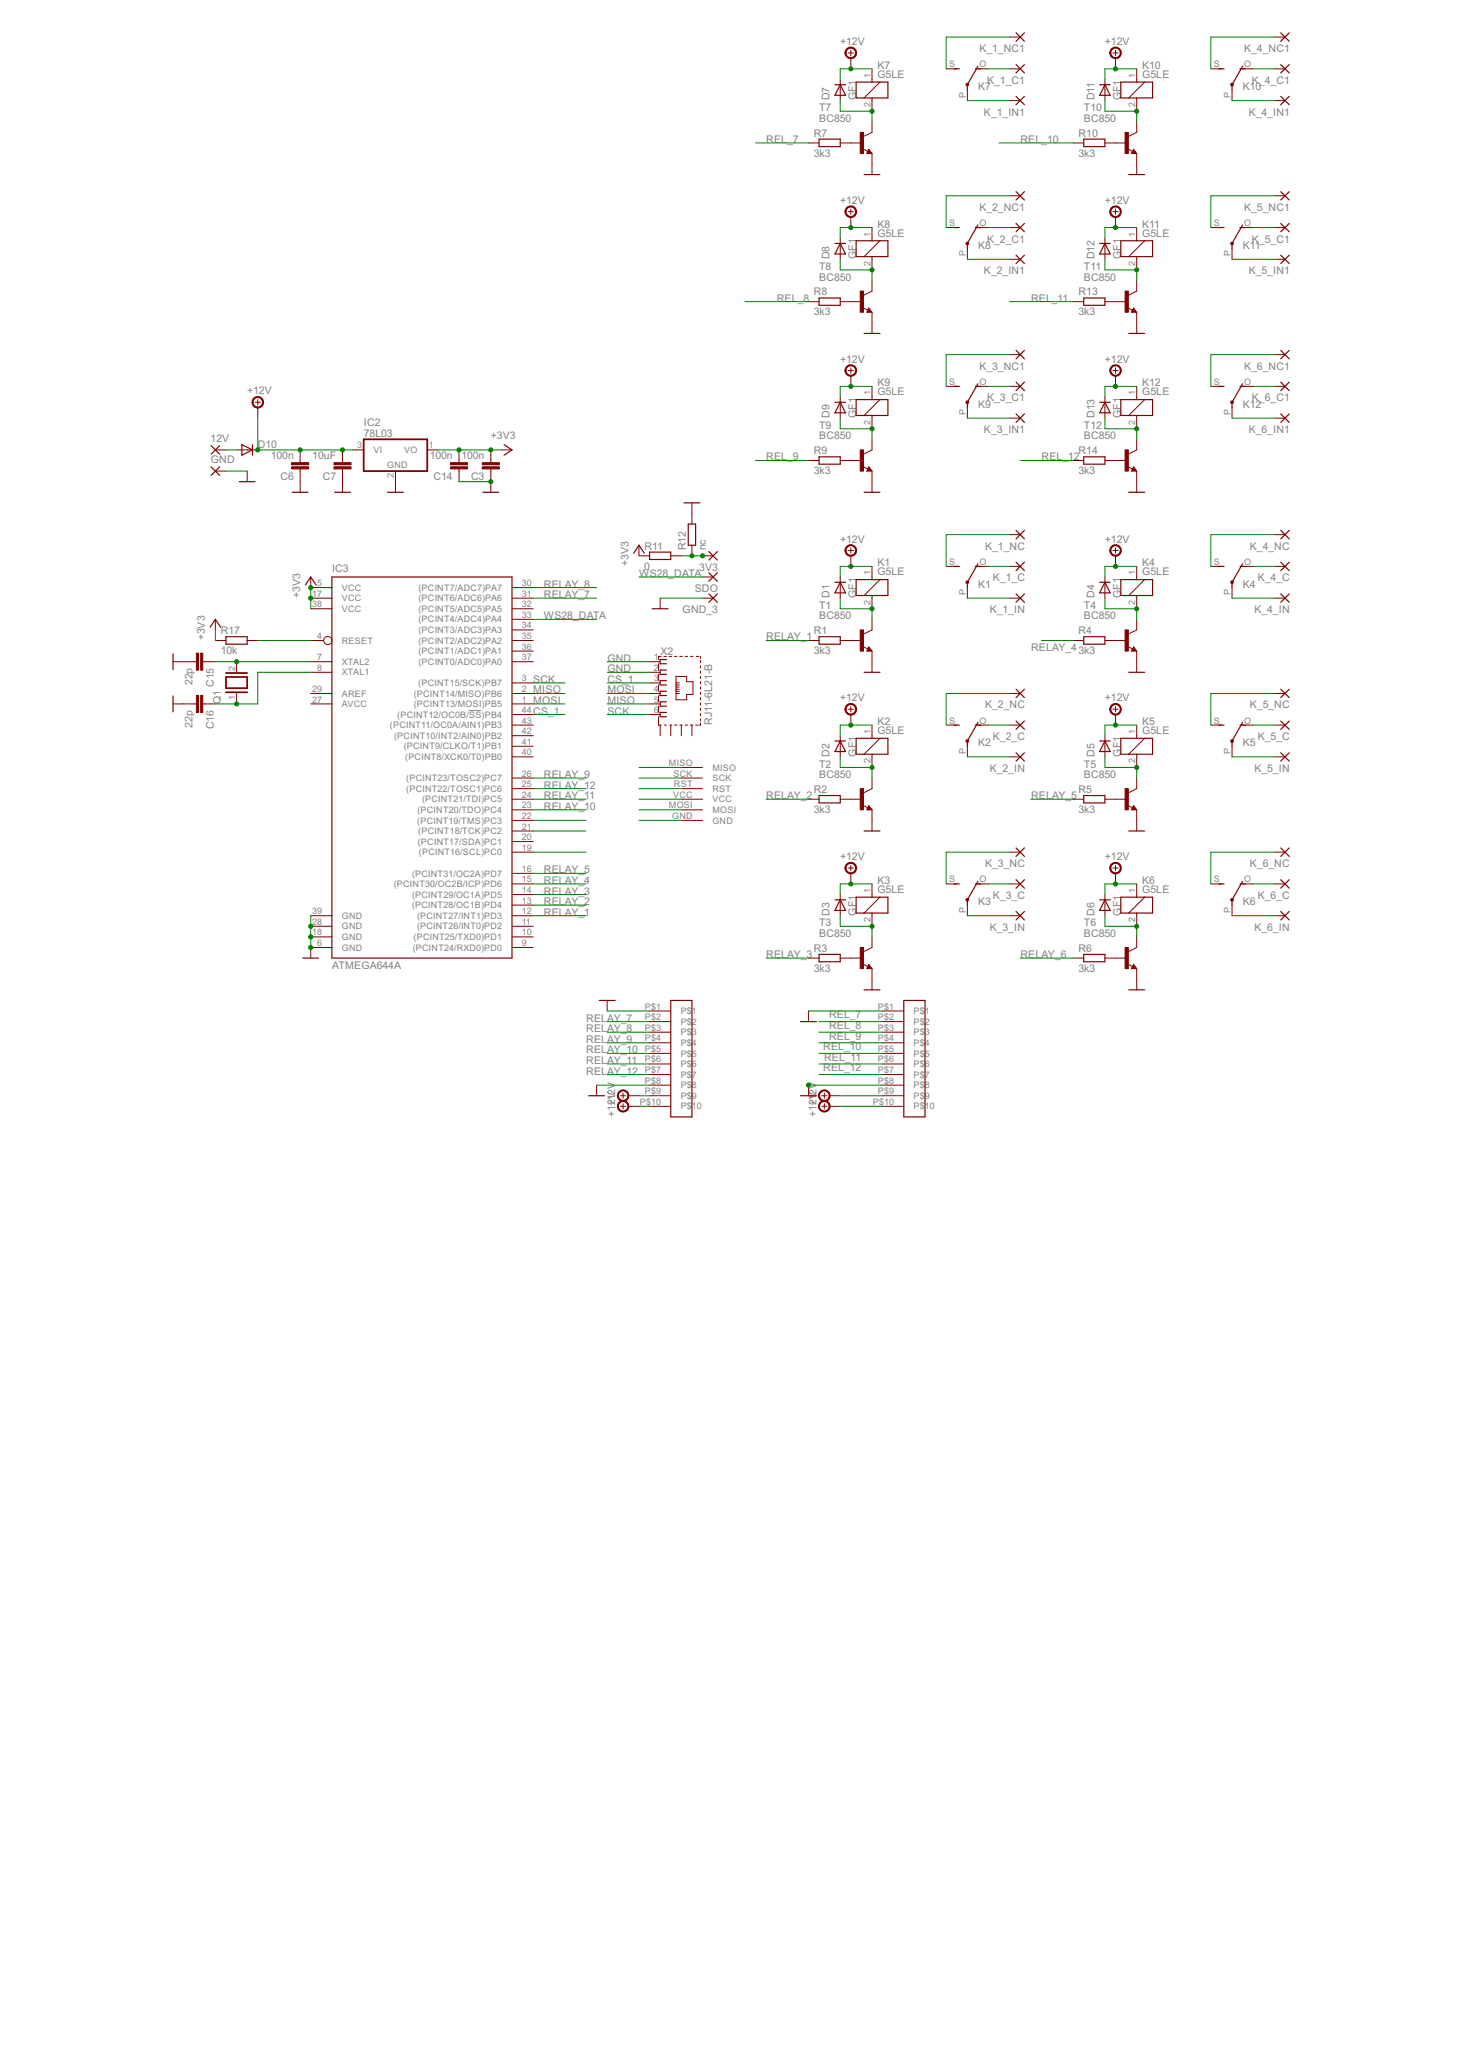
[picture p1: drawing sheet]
<svg xmlns="http://www.w3.org/2000/svg" width="210mm" height="297mm" viewBox="0 0 210 297" stroke-linecap="round" stroke-linejoin="round" font-family="sans-serif">
<defs><g id="words">
<g font-size="1.7" fill="#808080">
<text x="120.9" y="6.5">+12V</text>
<text x="126.2" y="11.2">G5LE</text>
<text x="126.2" y="9.9">K7</text>
<text x="140.9" y="7.5">K_1_NC1</text>
<text x="159" y="6.5">+12V</text>
<text x="164.3" y="11.2">G5LE</text>
<text x="164.3" y="9.9">K10</text>
<text x="179" y="7.5">K_4_NC1</text>
<text x="117.9" y="17.5">BC850</text>
<text x="117.9" y="16">T7</text>
<text x="119.4" y="14.4" transform="rotate(-90 119.4 14.4)">D7</text>
<text x="123.2" y="14.4" transform="rotate(-90 123.2 14.4)">GF1</text>
<text x="140.7" y="12.9">K7</text>
<text x="141.6" y="16.6">K_1_IN1</text>
<text x="142" y="12.1">K_1_C1</text>
<text x="155.9" y="17.5">BC850</text>
<text x="155.9" y="16">T10</text>
<text x="157.4" y="14.4" transform="rotate(-90 157.4 14.4)">D11</text>
<text x="161.3" y="14.4" transform="rotate(-90 161.3 14.4)">GF1</text>
<text x="178.8" y="12.9">K10</text>
<text x="179.7" y="16.6">K_4_IN1</text>
<text x="180.1" y="12.1">K_4_C1</text>
<text x="110.2" y="20.6">REL_7</text>
<text x="117.1" y="22.5">3k3</text>
<text x="117.1" y="19.7">R7</text>
<text x="146.8" y="20.6">REL_10</text>
<text x="155.2" y="22.5">3k3</text>
<text x="155.2" y="19.7">R10</text>
<text x="120.9" y="29.3">+12V</text>
<text x="159" y="29.3">+12V</text>
<text x="126.2" y="34">G5LE</text>
<text x="126.2" y="32.8">K8</text>
<text x="140.7" y="35.8">K8</text>
<text x="140.9" y="30.4">K_2_NC1</text>
<text x="142" y="34.9">K_2_C1</text>
<text x="164.3" y="34">G5LE</text>
<text x="164.3" y="32.8">K11</text>
<text x="178.8" y="35.8">K11</text>
<text x="179" y="30.4">K_5_NC1</text>
<text x="180.1" y="34.9">K_5_C1</text>
<text x="117.9" y="40.4">BC850</text>
<text x="117.9" y="38.8">T8</text>
<text x="119.4" y="37.3" transform="rotate(-90 119.4 37.3)">D8</text>
<text x="123.2" y="37.3" transform="rotate(-90 123.2 37.3)">GF1</text>
<text x="141.6" y="39.5">K_2_IN1</text>
<text x="155.9" y="40.4">BC850</text>
<text x="155.9" y="38.8">T11</text>
<text x="157.4" y="37.3" transform="rotate(-90 157.4 37.3)">D12</text>
<text x="161.3" y="37.3" transform="rotate(-90 161.3 37.3)">GF1</text>
<text x="179.7" y="39.5">K_5_IN1</text>
<text x="111.8" y="43.4">REL_8</text>
<text x="117.1" y="45.4">3k3</text>
<text x="117.1" y="42.5">R8</text>
<text x="148.3" y="43.4">REL_11</text>
<text x="155.2" y="45.4">3k3</text>
<text x="155.2" y="42.5">R13</text>
<text x="120.9" y="52.2">+12V</text>
<text x="140.9" y="53.2">K_3_NC1</text>
<text x="159" y="52.2">+12V</text>
<text x="179" y="53.2">K_6_NC1</text>
<text x="35.6" y="56.7">+12V</text>
<text x="126.2" y="56.9">G5LE</text>
<text x="126.2" y="55.6">K9</text>
<text x="140.7" y="58.7">K9</text>
<text x="142" y="57.8">K_3_C1</text>
<text x="164.3" y="56.9">G5LE</text>
<text x="164.3" y="55.6">K12</text>
<text x="178.8" y="58.7">K12</text>
<text x="180.1" y="57.8">K_6_C1</text>
<text x="30.3" y="63.6">12V</text>
<text x="37.1" y="64.5">D10</text>
<text x="52.3" y="62.8">78L03</text>
<text x="52.3" y="61.3">IC2</text>
<text x="70.6" y="63.2">+3V3</text>
<text x="117.1" y="65.4">R9</text>
<text x="117.9" y="63.2">BC850</text>
<text x="117.9" y="61.7">T9</text>
<text x="119.4" y="60.2" transform="rotate(-90 119.4 60.2)">D9</text>
<text x="123.2" y="60.2" transform="rotate(-90 123.2 60.2)">GF1</text>
<text x="141.6" y="62.3">K_3_IN1</text>
<text x="155.2" y="65.4">R14</text>
<text x="155.9" y="63.2">BC850</text>
<text x="155.9" y="61.7">T12</text>
<text x="157.4" y="60.2" transform="rotate(-90 157.4 60.2)">D13</text>
<text x="161.3" y="60.2" transform="rotate(-90 161.3 60.2)">GF1</text>
<text x="179.7" y="62.3">K_6_IN1</text>
<text x="30.3" y="66.7">GND</text>
<text x="39" y="66">100n</text>
<text x="40.3" y="69.1">C6</text>
<text x="44.9" y="66">10uF</text>
<text x="46.4" y="69.1">C7</text>
<text x="61.8" y="66">100n</text>
<text x="62.4" y="69.1">C14</text>
<text x="66.4" y="66">100n</text>
<text x="67.8" y="69.1">C3</text>
<text x="110.2" y="66.3">REL_9</text>
<text x="117.1" y="68.3">3k3</text>
<text x="149.9" y="66.3">REL_12</text>
<text x="155.2" y="68.3">3k3</text>
<text x="47.8" y="82.3">IC3</text>
<text x="90.4" y="81.5" transform="rotate(-90 90.4 81.5)">+3V3</text>
<text x="92" y="83">WS28_DATA</text>
<text x="92.7" y="82">0</text>
<text x="92.7" y="79.1">R11</text>
<text x="98.7" y="79.2" transform="rotate(-90 98.7 79.2)">R12</text>
<text x="100.6" y="82.2">3V3</text>
<text x="101.5" y="79.2" transform="rotate(-90 101.5 79.2)">nc</text>
<text x="120.9" y="78.1">+12V</text>
<text x="126.2" y="82.8">G5LE</text>
<text x="126.2" y="81.5">K1</text>
<text x="141.7" y="79.1">K_1_NC</text>
<text x="142.9" y="83.7">K_1_C</text>
<text x="159" y="78.1">+12V</text>
<text x="164.3" y="82.8">G5LE</text>
<text x="164.3" y="81.5">K4</text>
<text x="179.8" y="79.1">K_4_NC</text>
<text x="180.9" y="83.7">K_4_C</text>
<text x="43.2" y="86.1" transform="rotate(-90 43.2 86.1)">+3V3</text>
<text x="78.2" y="86.1">RELAY_7</text>
<text x="78.2" y="84.6">RELAY_8</text>
<text x="78.2" y="89.1">WS28_DATA</text>
<text x="98.2" y="88.2">GND_3</text>
<text x="99.9" y="85.2">SDO</text>
<text x="117.9" y="89.1">BC850</text>
<text x="117.9" y="87.6">T1</text>
<text x="119.4" y="86.1" transform="rotate(-90 119.4 86.1)">D1</text>
<text x="123.2" y="86.1" transform="rotate(-90 123.2 86.1)">GF1</text>
<text x="140.7" y="84.6">K1</text>
<text x="142.4" y="88.2">K_1_IN</text>
<text x="155.9" y="89.1">BC850</text>
<text x="155.9" y="87.6">T4</text>
<text x="157.4" y="86.1" transform="rotate(-90 157.4 86.1)">D4</text>
<text x="161.3" y="86.1" transform="rotate(-90 161.3 86.1)">GF1</text>
<text x="178.8" y="84.6">K4</text>
<text x="180.5" y="88.2">K_4_IN</text>
<text x="29.5" y="92.2" transform="rotate(-90 29.5 92.2)">+3V3</text>
<text x="31.8" y="94.2">10k</text>
<text x="31.8" y="91.3">R17</text>
<text x="87.4" y="95.2">GND</text>
<text x="95" y="94.3">X2</text>
<text x="110.2" y="92.2">RELAY_1</text>
<text x="117.1" y="94.2">3k3</text>
<text x="117.1" y="91.3">R1</text>
<text x="148.3" y="93.7">RELAY_4</text>
<text x="155.2" y="94.2">3k3</text>
<text x="155.2" y="91.3">R4</text>
<text x="27.7" y="98.6" transform="rotate(-90 27.7 98.6)">22p</text>
<text x="30.8" y="98.9" transform="rotate(-90 30.8 98.9)">C15</text>
<text x="31.8" y="101.3" transform="rotate(-90 31.8 101.3)">Q1</text>
<text x="76.7" y="99.8">MISO</text>
<text x="76.7" y="98.3">SCK</text>
<text x="76.7" y="101.3">MOSI</text>
<text x="87.4" y="96.7">GND</text>
<text x="87.4" y="101.3">MISO</text>
<text x="87.4" y="99.8">MOSI</text>
<text x="87.4" y="98.3">CS_1</text>
<text x="120.9" y="100.9">+12V</text>
<text x="141.7" y="102">K_2_NC</text>
<text x="159" y="100.9">+12V</text>
<text x="179.8" y="102">K_5_NC</text>
<text x="27.7" y="104.7" transform="rotate(-90 27.7 104.7)">22p</text>
<text x="30.8" y="105" transform="rotate(-90 30.8 105)">C16</text>
<text x="76.7" y="102.8">CS_1</text>
<text x="87.4" y="102.8">SCK</text>
<text x="102.4" y="104.3" transform="rotate(-90 102.4 104.3)">RJ11-6L21-B</text>
<text x="126.2" y="105.7">G5LE</text>
<text x="126.2" y="104.4">K2</text>
<text x="140.7" y="107.4">K2</text>
<text x="142.9" y="106.5">K_2_C</text>
<text x="164.3" y="105.7">G5LE</text>
<text x="164.3" y="104.4">K5</text>
<text x="178.8" y="107.4">K5</text>
<text x="180.9" y="106.5">K_5_C</text>
<text x="78.2" y="112">RELAY_9</text>
<text x="78.2" y="113.5">RELAY_12</text>
<text x="117.9" y="112">BC850</text>
<text x="117.9" y="110.5">T2</text>
<text x="119.4" y="108.9" transform="rotate(-90 119.4 108.9)">D2</text>
<text x="123.2" y="108.9" transform="rotate(-90 123.2 108.9)">GF1</text>
<text x="142.4" y="111.1">K_2_IN</text>
<text x="155.9" y="112">BC850</text>
<text x="155.9" y="110.5">T5</text>
<text x="157.4" y="108.9" transform="rotate(-90 157.4 108.9)">D5</text>
<text x="161.3" y="108.9" transform="rotate(-90 161.3 108.9)">GF1</text>
<text x="180.5" y="111.1">K_5_IN</text>
<text x="78.2" y="116.5">RELAY_10</text>
<text x="78.2" y="115">RELAY_11</text>
<text x="110.2" y="115">RELAY_2</text>
<text x="117.1" y="117">3k3</text>
<text x="117.1" y="114.1">R2</text>
<text x="148.3" y="115">RELAY_5</text>
<text x="155.2" y="117">3k3</text>
<text x="155.2" y="114.1">R5</text>
<text x="78.2" y="125.7">RELAY_5</text>
<text x="120.9" y="123.8">+12V</text>
<text x="141.7" y="124.8">K_3_NC</text>
<text x="159" y="123.8">+12V</text>
<text x="179.8" y="124.8">K_6_NC</text>
<text x="78.2" y="131.8">RELAY_1</text>
<text x="78.2" y="130.3">RELAY_2</text>
<text x="78.2" y="128.7">RELAY_3</text>
<text x="78.2" y="127.2">RELAY_4</text>
<text x="119.4" y="131.8" transform="rotate(-90 119.4 131.8)">D3</text>
<text x="123.2" y="131.8" transform="rotate(-90 123.2 131.8)">GF1</text>
<text x="126.2" y="128.5">G5LE</text>
<text x="126.2" y="127.2">K3</text>
<text x="140.7" y="130.3">K3</text>
<text x="142.9" y="129.4">K_3_C</text>
<text x="157.4" y="131.8" transform="rotate(-90 157.4 131.8)">D6</text>
<text x="161.3" y="131.8" transform="rotate(-90 161.3 131.8)">GF1</text>
<text x="164.3" y="128.5">G5LE</text>
<text x="164.3" y="127.2">K6</text>
<text x="178.8" y="130.3">K6</text>
<text x="180.9" y="129.4">K_6_C</text>
<text x="110.2" y="137.9">RELAY_3</text>
<text x="117.1" y="137">R3</text>
<text x="117.9" y="134.8">BC850</text>
<text x="117.9" y="133.3">T3</text>
<text x="142.4" y="134">K_3_IN</text>
<text x="146.8" y="137.9">RELAY_6</text>
<text x="155.2" y="137">R6</text>
<text x="155.9" y="134.8">BC850</text>
<text x="155.9" y="133.3">T6</text>
<text x="180.5" y="134">K_6_IN</text>
<text x="47.8" y="139.4">ATMEGA644A</text>
<text x="117.1" y="139.9">3k3</text>
<text x="155.2" y="139.9">3k3</text>
<text x="84.3" y="147">RELAY_7</text>
<text x="84.3" y="148.5">RELAY_8</text>
<text x="119.3" y="146.6">REL_7</text>
<text x="119.3" y="148.1">REL_8</text>
<text x="119.3" y="149.6">REL_9</text>
<text x="84.3" y="150.1">RELAY_9</text>
<text x="84.3" y="151.6">RELAY_10</text>
<text x="84.3" y="153.1">RELAY_11</text>
<text x="84.3" y="154.6">RELAY_12</text>
<text x="118.4" y="154.2">REL_12</text>
<text x="118.4" y="151.1">REL_10</text>
<text x="118.6" y="152.7">REL_11</text>
<text x="88.5" y="160.7" transform="rotate(-90 88.5 160.7)">+1+21V2V</text>
<text x="117.5" y="160.7" transform="rotate(-90 117.5 160.7)">+1+21V</text>
<text x="117.5" y="157.5" transform="rotate(-90 117.5 157.5)">2V</text>
</g>
<g font-size="1.4" fill="#808080">
<text x="125.2" y="11.2" transform="rotate(-90 125.2 11.2)">1</text>
<text x="136.5" y="9.7">S</text>
<text x="140.9" y="9.7">O</text>
<text x="163.3" y="11.2" transform="rotate(-90 163.3 11.2)">1</text>
<text x="174.6" y="9.7">S</text>
<text x="179" y="9.7">O</text>
<text x="125.2" y="15.4" transform="rotate(-90 125.2 15.4)">2</text>
<text x="138.9" y="14" transform="rotate(-90 138.9 14)">P</text>
<text x="163.3" y="15.4" transform="rotate(-90 163.3 15.4)">2</text>
<text x="177" y="14" transform="rotate(-90 177 14)">P</text>
<text x="125.2" y="34.1" transform="rotate(-90 125.2 34.1)">1</text>
<text x="136.5" y="32.5">S</text>
<text x="140.9" y="32.5">O</text>
<text x="163.3" y="34.1" transform="rotate(-90 163.3 34.1)">1</text>
<text x="174.6" y="32.5">S</text>
<text x="179" y="32.5">O</text>
<text x="125.2" y="38.3" transform="rotate(-90 125.2 38.3)">2</text>
<text x="138.9" y="36.9" transform="rotate(-90 138.9 36.9)">P</text>
<text x="163.3" y="38.3" transform="rotate(-90 163.3 38.3)">2</text>
<text x="177" y="36.9" transform="rotate(-90 177 36.9)">P</text>
<text x="125.2" y="56.9" transform="rotate(-90 125.2 56.9)">1</text>
<text x="136.5" y="55.4">S</text>
<text x="138.9" y="59.8" transform="rotate(-90 138.9 59.8)">P</text>
<text x="140.9" y="55.4">O</text>
<text x="163.3" y="56.9" transform="rotate(-90 163.3 56.9)">1</text>
<text x="174.6" y="55.4">S</text>
<text x="177" y="59.8" transform="rotate(-90 177 59.8)">P</text>
<text x="179" y="55.4">O</text>
<text x="51.4" y="64.5">3</text>
<text x="53.7" y="65.2">VI</text>
<text x="58.1" y="65.2">VO</text>
<text x="61.7" y="64.5">1</text>
<text x="125.2" y="61.1" transform="rotate(-90 125.2 61.1)">2</text>
<text x="163.3" y="61.1" transform="rotate(-90 163.3 61.1)">2</text>
<text x="55.7" y="67.3">GND</text>
<text x="56.7" y="68.7" transform="rotate(-90 56.7 68.7)">2</text>
<text x="125.2" y="82.8" transform="rotate(-90 125.2 82.8)">1</text>
<text x="136.5" y="81.3">S</text>
<text x="140.9" y="81.3">O</text>
<text x="163.3" y="82.8" transform="rotate(-90 163.3 82.8)">1</text>
<text x="174.6" y="81.3">S</text>
<text x="179" y="81.3">O</text>
<text x="44.9" y="85.9">17</text>
<text x="44.9" y="87.4">38</text>
<text x="45.6" y="84.3">5</text>
<text x="49.2" y="86.5">VCC</text>
<text x="49.2" y="85">VCC</text>
<text x="49.2" y="88.1">VCC</text>
<text x="60.2" y="86.5">(PCINT6/ADC6)PA6</text>
<text x="60.2" y="85">(PCINT7/ADC7)PA7</text>
<text x="60.2" y="88.1">(PCINT5/ADC5)PA5</text>
<text x="60.2" y="89.6">(PCINT4/ADC4)PA4</text>
<text x="75.1" y="85.9">31</text>
<text x="75.1" y="84.3">30</text>
<text x="75.1" y="87.4">32</text>
<text x="75.1" y="88.9">33</text>
<text x="125.2" y="87" transform="rotate(-90 125.2 87)">2</text>
<text x="138.9" y="85.7" transform="rotate(-90 138.9 85.7)">P</text>
<text x="163.3" y="87" transform="rotate(-90 163.3 87)">2</text>
<text x="177" y="85.7" transform="rotate(-90 177 85.7)">P</text>
<text x="45.6" y="95">7</text>
<text x="45.6" y="92">4</text>
<text x="49.2" y="95.7">XTAL2</text>
<text x="49.2" y="92.6">RESET</text>
<text x="60.2" y="91.1">(PCINT3/ADC3)PA3</text>
<text x="60.2" y="92.6">(PCINT2/ADC2)PA2</text>
<text x="60.2" y="94.1">(PCINT1/ADC1)PA1</text>
<text x="60.2" y="95.7">(PCINT0/ADC0)PA0</text>
<text x="75.1" y="90.4">34</text>
<text x="75.1" y="92">35</text>
<text x="75.1" y="93.5">36</text>
<text x="75.1" y="95">37</text>
<text x="94" y="95">1</text>
<text x="33.8" y="100.7" transform="rotate(-90 33.8 100.7)">1</text>
<text x="33.8" y="96.5" transform="rotate(-90 33.8 96.5)">2</text>
<text x="44.9" y="101.1">27</text>
<text x="44.9" y="99.6">29</text>
<text x="45.6" y="96.5">8</text>
<text x="49.2" y="101.8">AVCC</text>
<text x="49.2" y="100.2">AREF</text>
<text x="49.2" y="97.2">XTAL1</text>
<text x="59.5" y="100.2">(PCINT14/MISO)PB6</text>
<text x="59.5" y="101.8">(PCINT13/MOSI)PB5</text>
<text x="60.2" y="98.7">(PCINT15/SCK)PB7</text>
<text x="75.1" y="98.1">3</text>
<text x="75.1" y="99.6">2</text>
<text x="75.1" y="101.1">1</text>
<text x="94" y="96.5">2</text>
<text x="94" y="98.1">3</text>
<text x="94" y="99.6">4</text>
<text x="94" y="101.1">5</text>
<text x="56.1" y="104.8">(PCINT11/OC0A/AIN1)PB3</text>
<text x="56.7" y="106.3">(PCINT10/INT2/AIN0)PB2</text>
<text x="57.2" y="103.3">(PCINT12/OC0B/SS)PB4</text>
<text x="58.1" y="107.9">(PCINT9/CLKO/T1)PB1</text>
<text x="75.1" y="102.6">44</text>
<text x="75.1" y="104.1">43</text>
<text x="75.1" y="105.7">42</text>
<text x="75.1" y="107.2">41</text>
<text x="94" y="102.6">6</text>
<text x="125.2" y="105.7" transform="rotate(-90 125.2 105.7)">1</text>
<text x="136.5" y="104.1">S</text>
<text x="140.9" y="104.1">O</text>
<text x="163.3" y="105.7" transform="rotate(-90 163.3 105.7)">1</text>
<text x="174.6" y="104.1">S</text>
<text x="179" y="104.1">O</text>
<text x="58.3" y="109.4">(PCINT8/XCK0/T0)PB0</text>
<text x="58.4" y="112.4">(PCINT23/TOSC2)PC7</text>
<text x="58.4" y="114">(PCINT22/TOSC1)PC6</text>
<text x="75.1" y="111.8">26</text>
<text x="75.1" y="113.3">25</text>
<text x="75.1" y="108.7">40</text>
<text x="96.2" y="110.2">MISO</text>
<text x="96.9" y="111.8">SCK</text>
<text x="97" y="113.3">RST</text>
<text x="102.5" y="110.9">MISO</text>
<text x="102.5" y="112.4">SCK</text>
<text x="102.5" y="114">RST</text>
<text x="125.2" y="109.9" transform="rotate(-90 125.2 109.9)">2</text>
<text x="138.9" y="108.5" transform="rotate(-90 138.9 108.5)">P</text>
<text x="163.3" y="109.9" transform="rotate(-90 163.3 109.9)">2</text>
<text x="177" y="108.5" transform="rotate(-90 177 108.5)">P</text>
<text x="60" y="118.5">(PCINT19/TMS)PC3</text>
<text x="60.1" y="117">(PCINT20/TDO)PC4</text>
<text x="60.7" y="115.5">(PCINT21/TDI)PC5</text>
<text x="75.1" y="114.8">24</text>
<text x="75.1" y="116.3">23</text>
<text x="75.1" y="117.9">22</text>
<text x="75.1" y="119.4">21</text>
<text x="96.2" y="116.3">MOSI</text>
<text x="96.7" y="117.9">GND</text>
<text x="96.8" y="114.8">VCC</text>
<text x="102.5" y="115.5">VCC</text>
<text x="102.5" y="117">MOSI</text>
<text x="102.5" y="118.5">GND</text>
<text x="60.1" y="121.6">(PCINT17/SDA)PC1</text>
<text x="60.2" y="120">(PCINT18/TCK)PC2</text>
<text x="60.3" y="123.1">(PCINT16/SCL)PC0</text>
<text x="75.1" y="125.5">16</text>
<text x="75.1" y="120.9">20</text>
<text x="75.1" y="122.4">19</text>
<text x="44.9" y="131.6">39</text>
<text x="56.6" y="127.7">(PCINT30/OC2B/ICP)PD6</text>
<text x="59.3" y="126.1">(PCINT31/OC2A)PD7</text>
<text x="59.3" y="129.2">(PCINT29/OC1A)PD5</text>
<text x="59.3" y="130.7">(PCINT28/OC1B)PD4</text>
<text x="75.1" y="127">15</text>
<text x="75.1" y="128.5">14</text>
<text x="75.1" y="130">13</text>
<text x="75.1" y="131.6">12</text>
<text x="125.2" y="128.5" transform="rotate(-90 125.2 128.5)">1</text>
<text x="136.5" y="127">S</text>
<text x="138.9" y="131.4" transform="rotate(-90 138.9 131.4)">P</text>
<text x="140.9" y="127">O</text>
<text x="163.3" y="128.5" transform="rotate(-90 163.3 128.5)">1</text>
<text x="174.6" y="127">S</text>
<text x="177" y="131.4" transform="rotate(-90 177 131.4)">P</text>
<text x="179" y="127">O</text>
<text x="44.9" y="134.6">18</text>
<text x="44.9" y="133.1">28</text>
<text x="45.6" y="136.1">6</text>
<text x="49.2" y="135.3">GND</text>
<text x="49.2" y="136.8">GND</text>
<text x="49.2" y="133.8">GND</text>
<text x="49.2" y="132.2">GND</text>
<text x="59.4" y="136.8">(PCINT24/RXD0)PD0</text>
<text x="59.5" y="135.3">(PCINT25/TXD0)PD1</text>
<text x="60" y="132.2">(PCINT27/INT1)PD3</text>
<text x="60" y="133.8">(PCINT26/INT0)PD2</text>
<text x="75.1" y="133.1">11</text>
<text x="75.1" y="134.6">10</text>
<text x="75.1" y="136.1">9</text>
<text x="125.2" y="132.7" transform="rotate(-90 125.2 132.7)">2</text>
<text x="163.3" y="132.7" transform="rotate(-90 163.3 132.7)">2</text>
<text x="92.8" y="145.3">P$1</text>
<text x="92.8" y="146.8">P$2</text>
<text x="92.8" y="148.3">P$3</text>
<text x="92.8" y="149.9">P$4</text>
<text x="97.9" y="146">P$1</text>
<text x="97.9" y="147.5">P$2</text>
<text x="97.9" y="149">P$3</text>
<text x="126.3" y="145.3">P$1</text>
<text x="126.3" y="146.8">P$2</text>
<text x="126.3" y="148.3">P$3</text>
<text x="126.3" y="149.9">P$4</text>
<text x="131.4" y="146">P$1</text>
<text x="131.4" y="147.5">P$2</text>
<text x="131.4" y="149">P$3</text>
<text x="92.8" y="151.4">P$5</text>
<text x="92.8" y="152.9">P$6</text>
<text x="92.8" y="154.4">P$7</text>
<text x="92.8" y="155.9">P$8</text>
<text x="97.9" y="150.5">P$4</text>
<text x="97.9" y="152">P$5</text>
<text x="97.9" y="153.6">P$6</text>
<text x="97.9" y="155.1">P$7</text>
<text x="126.3" y="151.4">P$5</text>
<text x="126.3" y="152.9">P$6</text>
<text x="126.3" y="154.4">P$7</text>
<text x="126.3" y="155.9">P$8</text>
<text x="131.4" y="150.5">P$4</text>
<text x="131.4" y="152">P$5</text>
<text x="131.4" y="153.6">P$6</text>
<text x="131.4" y="155.1">P$7</text>
<text x="92.1" y="159">P$10</text>
<text x="92.8" y="157.5">P$9</text>
<text x="97.9" y="156.6">P$8</text>
<text x="97.9" y="158.1">P$9</text>
<text x="97.9" y="159.7">P$10</text>
<text x="125.6" y="159">P$10</text>
<text x="126.3" y="157.5">P$9</text>
<text x="131.4" y="156.6">P$8</text>
<text x="131.4" y="158.1">P$9</text>
<text x="131.4" y="159.7">P$10</text>
</g>
</g></defs>
<path d="M67.5 102.3h1.8" fill="none" stroke="#808080" stroke-width=".14"/>
<g fill="none" stroke="#800000" stroke-width=".17">
<path d="M120.1 12.2h1.5M120.9 12.2l.7 1.5h-1.5zM123.2 11.8h4.5v2.3h-4.5zM137.3 9.9h.7M140.3 9.9h.8M140.7 9.5l-1.5 2.7v.8M146.2 13.9l1.2 1.2M146.2 9.3l1.2 1.2M146.2 4.7l1.2 1.2M147.4 13.9l-1.2 1.2M147.4 9.3l-1.2 1.2M147.4 4.7l-1.2 1.2"/>
<path d="M158.2 12.2h1.5M159 12.2l.7 1.5h-1.5zM161.2 11.8h4.6v2.3h-4.6zM175.3 9.9h.8M178.4 9.9h.8M178.8 9.5l-1.6 2.7v.8M184.3 13.9l1.2 1.2M184.3 9.3l1.2 1.2M184.3 4.7l1.2 1.2M185.5 13.9l-1.2 1.2M185.5 9.3l-1.2 1.2M185.5 4.7l-1.2 1.2"/>
<path d="M117.8 20h3.1v1.1h-3.1zM120.1 35h1.5M120.9 35l.7 1.6h-1.5zM123.2 34.6h4.5v2.3h-4.5zM124.3 25.1h2.3M125 21.8l.1 .1h-.3l.2-.3 .3 .4h-.5M137.3 32.7h.7M140.3 32.7h.8M140.7 32.4l-1.5 2.6v.8M146.2 36.7l1.2 1.2M146.2 32.2l1.2 1.2M146.2 27.6l1.2 1.2"/>
<path d="M147.4 36.7l-1.2 1.2M147.4 32.2l-1.2 1.2M147.4 27.6l-1.2 1.2M155.9 20h3.1v1.1h-3.1zM158.2 35h1.5M159 35l.7 1.6h-1.5zM161.2 34.6h4.6v2.3h-4.6zM162.4 25.1h2.3M163.1 21.8l.1 .1h-.3l.2-.3 .3 .4h-.5M175.3 32.7h.8M178.4 32.7h.8M178.8 32.4l-1.6 2.6v.8"/>
<path d="M184.3 36.7l1.2 1.2M184.3 32.2l1.2 1.2M184.3 27.6l1.2 1.2M185.5 36.7l-1.2 1.2M185.5 32.2l-1.2 1.2M185.5 27.6l-1.2 1.2M117.8 42.9h3.1v1h-3.1zM120.1 57.9h1.5M120.9 57.9l.7 1.5h-1.5zM123.2 57.5h4.5v2.3h-4.5zM124.3 48h2.3M125 44.6l.1 .2h-.3l.2-.3 .3 .4h-.5"/>
<path d="M137.3 55.6h.7M140.3 55.6h.8M140.7 55.2l-1.5 2.7v.8M146.2 59.6l1.2 1.2M146.2 55l1.2 1.2M146.2 50.4l1.2 1.2M147.4 59.6l-1.2 1.2M147.4 55l-1.2 1.2M147.4 50.4l-1.2 1.2M155.9 42.9h3.1v1h-3.1zM158.2 57.9h1.5M159 57.9l.7 1.5h-1.5z"/>
<path d="M161.2 57.5h4.6v2.3h-4.6zM162.4 48h2.3M163.1 44.6l.1 .2h-.3l.2-.3 .3 .4h-.5M175.3 55.6h.8M178.4 55.6h.8M178.8 55.2l-1.6 2.7v.8M184.3 59.6l1.2 1.2M184.3 55l1.2 1.2M184.3 50.4l1.2 1.2M185.5 59.6l-1.2 1.2M185.5 55l-1.2 1.2M185.5 50.4l-1.2 1.2"/>
<path d="M30.4 64.1l1.2 1.3M30.4 67.2l1.2 1.2M31.6 64.1l-1.2 1.3M31.6 67.2l-1.2 1.2M34.4 69.3h2.3M34.8 64l1.5 .7-1.5 .8zM36.3 64v1.5M42 70.8h2.3M48.1 70.8h2.3M55.8 70.8h2.2M69.5 70.8h2.3M72.5 64l1.2 .7-1.2 .8"/>
<path d="M91.2 79.6l.7-1.1 .8 1.1M93.5 79.5h3v1h-3zM98.4 72.4h2.3M99 75.4h1.1v3.1h-1.1zM102 79.4l1.2 1.2M103.2 79.4l-1.2 1.2M117.8 65.7h3.1v1.1h-3.1zM124.3 70.8h2.3M125 67.5l.1 .1h-.3l.2-.3 .3 .4h-.5M146.2 76.3l1.2 1.3M147.4 76.3l-1.2 1.3M155.9 65.7h3.1v1.1h-3.1z"/>
<path d="M162.4 70.8h2.3M163.1 67.5l.1 .1h-.3l.2-.3 .3 .4h-.5M184.3 76.3l1.2 1.3M185.5 76.3l-1.2 1.3M24.9 94.1v2.3M30.2 90.3l.8-1.2 .7 1.2M32.5 91.6h3.1v1.1h-3.1zM43.9 84.2l.8-1.2 .8 1.2M47.8 83h25.9v54.9h-25.9zM93.8 87.6h2.3M95.9 94.9h-.9v.6h.9M95.9 96.4h-.9v.6h.9"/>
<path d="M95.9 98h-.9v.6h.9M95.9 99.5h-.9v.6h.9M102 82.4l1.2 1.3M102 85.5l1.2 1.2M103.2 82.4l-1.2 1.3M103.2 85.5l-1.2 1.2M117.8 91.6h3.1v1.1h-3.1zM120.1 83.8h1.5M120.9 83.8l.7 1.5h-1.5zM123.2 83.4h4.5v2.3h-4.5zM124.3 96.8h2.3M125 93.4l.1 .1h-.3l.2-.3 .3 .4h-.5"/>
<path d="M137.3 81.5h.7M140.3 81.5h.8M140.7 81.1l-1.5 2.7v.8M146.2 85.5l1.2 1.2M146.2 80.9l1.2 1.2M146.2 99.2l1.2 1.2M147.4 85.5l-1.2 1.2M147.4 80.9l-1.2 1.2M147.4 99.2l-1.2 1.2M155.9 91.6h3.1v1.1h-3.1zM158.2 83.8h1.5M159 83.8l.7 1.5h-1.5z"/>
<path d="M161.2 83.4h4.6v2.3h-4.6zM162.4 96.8h2.3M163.1 93.4l.1 .1h-.3l.2-.3 .3 .4h-.5M175.3 81.5h.8M178.4 81.5h.8M178.8 81.1l-1.6 2.7v.8M184.3 85.5l1.2 1.2M184.3 80.9l1.2 1.2M184.3 99.2l1.2 1.2M185.5 85.5l-1.2 1.2M185.5 80.9l-1.2 1.2M185.5 99.2l-1.2 1.2"/>
<path d="M24.9 100.2v2.2M95.9 101h-.9v.6h.9M95.9 102.5h-.9v.6h.9M117.8 114.5h3.1v1h-3.1zM120.1 106.6h1.5M120.9 106.6l.7 1.6h-1.5zM123.2 106.3h4.5v2.2h-4.5zM124.3 119.6h2.3M125 116.2l.1 .2h-.3l.2-.3 .3 .4h-.5M137.3 104.4h.7M140.3 104.4h.8M140.7 104l-1.5 2.6v.8"/>
<path d="M146.2 108.3l1.2 1.2M146.2 103.8l1.2 1.2M147.4 108.3l-1.2 1.2M147.4 103.8l-1.2 1.2M155.9 114.5h3.1v1h-3.1zM158.2 106.6h1.5M159 106.6l.7 1.6h-1.5zM161.2 106.3h4.6v2.2h-4.6zM162.4 119.6h2.3M163.1 116.2l.1 .2h-.3l.2-.3 .3 .4h-.5M175.3 104.4h.8M178.4 104.4h.8"/>
<path d="M178.8 104l-1.6 2.6v.8M184.3 108.3l1.2 1.2M184.3 103.8l1.2 1.2M185.5 108.3l-1.2 1.2M185.5 103.8l-1.2 1.2M43.6 137.9h2.2M117.8 137.4h3.1v1h-3.1zM120.1 129.5h1.5M120.9 129.5l.7 1.5h-1.5zM123.2 129.1h4.5v2.3h-4.5zM125 139.1l.1 .2h-.3l.2-.4 .3 .4h-.5M137.3 127.2h.7"/>
<path d="M140.3 127.2h.8M140.7 126.8l-1.5 2.7v.8M146.2 131.2l1.2 1.2M146.2 126.6l1.2 1.2M146.2 122l1.2 1.3M147.4 131.2l-1.2 1.2M147.4 126.6l-1.2 1.2M147.4 122l-1.2 1.3M155.9 137.4h3.1v1h-3.1zM158.2 129.5h1.5M159 129.5l.7 1.5h-1.5zM161.2 129.1h4.6v2.3h-4.6z"/>
<path d="M163.1 139.1l.1 .2h-.3l.2-.4 .3 .4h-.5M175.3 127.2h.8M178.4 127.2h.8M178.8 126.8l-1.6 2.7v.8M184.3 131.2l1.2 1.2M184.3 126.6l1.2 1.2M184.3 122l1.2 1.3M185.5 131.2l-1.2 1.2M185.5 126.6l-1.2 1.2M185.5 122l-1.2 1.3M84.7 157.7h2.3M86.2 144h2.3"/>
<path d="M96.5 144h3v16.7h-3zM115.2 157.7h2.3M115.2 147h2.3M124.3 142.5h2.3M130 144h3.1v16.7h-3.1zM162.4 142.5h2.3"/>
</g>
<g fill="none" stroke="#800000" stroke-width=".14">
<path d="M120.9 11.4v3.1M122 7.6h.8M122.4 7.2v.8M122.4 8.4v1.5M125.5 9.9v1.9M125.5 14.1v1.9M125.5 17.5v1.5l-1.3 .6M126.6 11.8l-2.3 2.3M136.1 9.9h1.5M139.2 13v1.5M140.7 9.9h1.5M145.2 9.9h1.6"/>
<path d="M145.2 14.5h1.6M145.2 5.3h1.6M159 11.4v3.1M160.1 7.6h.8M160.5 7.2v.8M160.5 8.4v1.5M163.5 9.9v1.9M163.5 14.1v1.9M163.5 17.5v1.5l-1.2 .6M164.7 11.8l-2.3 2.3M174.2 9.9h1.5M177.2 13v1.5"/>
<path d="M178.8 9.9h1.5M183.3 9.9h1.6M183.3 14.5h1.6M183.3 5.3h1.6M116.3 20.6h1.5M120.9 34.3v3M120.9 20.6h3M122 30.5h.8M122.4 30.1v.7M122.4 31.2v1.5M124.1 21.4l.7 .4M125 21.5l.5 .6h-.8z"/>
<path d="M125.5 22.1v3M125.5 32.7v1.9M125.5 36.9v1.9M126.6 34.6l-2.3 2.3M136.1 32.7h1.5M139.2 35.8v1.5M140.7 32.7h1.5M145.2 32.7h1.6M145.2 37.3h1.6M145.2 28.2h1.6M154.4 20.6h1.5M159 34.3v3"/>
<path d="M159 20.6h3M160.1 30.5h.8M160.5 30.1v.7M160.5 31.2v1.5M162.2 21.4l.7 .4M163.1 21.5l.4 .6h-.7zM163.5 22.1v3M163.5 32.7v1.9M163.5 36.9v1.9M164.7 34.6l-2.3 2.3M174.2 32.7h1.5M177.2 35.8v1.5"/>
<path d="M178.8 32.7h1.5M183.3 32.7h1.6M183.3 37.3h1.6M183.3 28.2h1.6M36.7 57.9h.8M37.1 57.5v.8M37.1 58.7v1.5M116.3 43.4h1.5M120.9 57.1v3.1M120.9 43.4h3M122 53.3h.8M122.4 52.9v.8"/>
<path d="M122.4 54.1v1.5M124.1 44.3l.7 .3M125 44.3l.5 .6h-.8zM125.5 40.4v1.5l-1.3 .6M125.5 44.9v3.1M125.5 55.6v1.9M125.5 59.8v1.9M126.6 57.5l-2.3 2.3M136.1 55.6h1.5M139.2 58.7v1.5M140.7 55.6h1.5M145.2 55.6h1.6"/>
<path d="M145.2 51h1.6M154.4 43.4h1.5M159 57.1v3.1M159 43.4h3M160.1 53.3h.8M160.5 52.9v.8M160.5 54.1v1.5M162.2 44.3l.7 .3M163.1 44.3l.4 .6h-.7zM163.5 40.4v1.5l-1.2 .6M163.5 44.9v3.1M163.5 55.6v1.9"/>
<path d="M163.5 59.8v1.9M164.7 57.5l-2.3 2.3M174.2 55.6h1.5M177.2 58.7v1.5M178.8 55.6h1.5M183.3 55.6h1.6M183.3 51h1.6M31 64.7h1.5M31 67.8h1.5M34 64.7h3.1M35.6 67.8v1.5M43.2 64.7v1.9"/>
<path d="M43.2 67.5v3.3M49.3 64.7v1.9M49.3 67.5v3.3M50.8 64.7h1.5M56.9 67.8v3M61.5 64.7h1.5M66 64.7v1.9M66 67.5v1.8M70.6 64.7v1.9M70.6 67.5v3.3M72.1 64.7h1.6M91.9 78.5v1.5h1.6"/>
<path d="M96.5 80h1.5M99.5 72.4v3M99.5 78.5v1.5M101.1 80h1.5M116.3 66.3h1.5M120.9 66.3h3M122 79.2h.8M122.4 78.8v.8M122.4 80v1.5M124.1 67.1l.7 .4M125 67.2l.5 .6h-.8zM125.5 63.2v1.5l-1.3 .7"/>
<path d="M125.5 67.8v3M145.2 76.9h1.6M145.2 60.2h1.6M154.4 66.3h1.5M159 66.3h3M160.1 79.2h.8M160.5 78.8v.8M160.5 80v1.5M162.2 67.1l.7 .4M163.1 67.2l.4 .6h-.7zM163.5 63.2v1.5l-1.2 .7M163.5 67.8v3"/>
<path d="M183.3 76.9h1.6M183.3 60.2h1.6M24.9 95.2h3.4M29.2 95.2h1.8M31 92.2h1.5M31 89.1v1.6M34 95.2v1.6M34 99.8v1.5M35.6 92.2h1.5M44.7 83v1.6h3.1M44.7 92.2h1.9M44.7 99.8h3.1"/>
<path d="M44.7 86.1h3.1M44.7 87.6h3.1M44.7 95.2h3.1M44.7 96.8h3.1M73.7 92.2h3M73.7 98.3h3M73.7 99.8h3M73.7 86.1h3M73.7 84.6h3M73.7 87.6h3M73.7 89.1h3M73.7 90.7h3"/>
<path d="M73.7 93.7h3M73.7 95.2h3M93.5 98.3h1.5M93.5 99.8h1.5M93.5 95.2h1.5M93.5 96.8h1.5M94.7 95.5v.9M94.7 97v1M94.7 98.6v.9M95 86.1v1.5M95.1 94.5h-.4v.4M95.5 94.5h.4"/>
<path d="M96.3 94.5h.3M97 94.5h.4M97.3 98.3h.4M97.3 99.8h.4M97.3 97.3h1.5v.8h.9v1.8h-.9v.8h-1.5zM97.3 98.6h.4M97.3 98.9h.4M97.3 99.2h.4M97.3 99.5h.4M97.8 94.5h.4M98.6 94.5h.3M99.3 94.5h.4"/>
<path d="M100.2 94.5h.3M100.8 94.5v.3M100.8 95.1v.3M100.8 95.8v.3M100.8 96.6v.3M100.8 97.3v.4M100.8 98.1v.3M100.8 98.9v.3M100.8 99.6v.3M101.1 86.1h1.5M101.1 83h1.5M116.3 92.2h1.5"/>
<path d="M120.9 92.2h3M120.9 83v3.1M124.1 93l.7 .4M125 93.1l.5 .6h-.8zM125.5 81.5v1.9M125.5 85.7v1.9M125.5 89.1v1.6l-1.3 .5M125.5 93.7v3.1M126.6 83.4l-2.3 2.3M136.1 81.5h1.5M139.2 84.6v1.5M140.7 81.5h1.5"/>
<path d="M145.2 99.8h1.6M145.2 86.1h1.6M145.2 81.5h1.6M154.4 92.2h1.5M159 92.2h3M159 83v3.1M162.2 93l.7 .4M163.1 93.1l.4 .6h-.7zM163.5 81.5v1.9M163.5 85.7v1.9M163.5 89.1v1.6l-1.2 .5M163.5 93.7v3.1"/>
<path d="M164.7 83.4l-2.3 2.3M174.2 81.5h1.5M177.2 84.6v1.5M178.8 81.5h1.5M183.3 99.8h1.6M183.3 86.1h1.6M183.3 81.5h1.6M24.9 101.3h3.4M29.2 101.3h1.8M44.7 101.3h3.1M73.7 112h3M73.7 113.5h3"/>
<path d="M73.7 115h3M73.7 116.5h3M73.7 118.1h3M73.7 119.6h3M73.7 101.3h3M73.7 102.8h3M73.7 104.4h3M73.7 105.9h3M73.7 107.4h3M73.7 108.9h3M93.5 101.3h1.5M93.5 102.8h1.5"/>
<path d="M94.7 103.1v1.3h.4M94.7 100.1v.9M94.7 101.6v.9M95 104.4v1.5M95.6 104.4h.3M96.4 104.4h.2M96.5 104.4v1.5M97 104.4h.4M97.8 104.4h.4M98 112h3.1M98 113.5h3.1M98 115h3.1"/>
<path d="M98 116.5h3.1M98 118.1h3.1M98 104.4v1.5M98 110.4h3.1M98.6 104.4h.3M99.3 104.4h.4M99.5 104.4v1.5M100.1 104.4h.4M100.8 104.1v.3h-.2M100.8 100.4v.3M100.8 101.2v.3M100.8 101.9v.3"/>
<path d="M100.8 102.7v.3M100.8 103.4v.4M116.3 115h1.5M120.9 115h3M120.9 105.9v3M122 102.1h.8M122.4 101.7v.7M122.4 102.8v1.6M124.1 115.9l.7 .3M125 115.9l.5 .6h-.8zM125.5 104.4v1.9M125.5 108.5v1.9"/>
<path d="M125.5 112v1.5l-1.3 .6M125.5 116.5v3.1M126.6 106.3l-2.3 2.2M136.1 104.4h1.5M139.2 107.4v1.5M140.7 104.4h1.5M145.2 104.4h1.6M145.2 108.9h1.6M154.4 115h1.5M159 115h3M159 105.9v3M160.1 102.1h.8"/>
<path d="M160.5 101.7v.7M160.5 102.8v1.6M162.2 115.9l.7 .3M163.1 115.9l.4 .6h-.7zM163.5 104.4v1.9M163.5 108.5v1.9M163.5 112v1.5l-1.2 .6M163.5 116.5v3.1M164.7 106.3l-2.3 2.2M174.2 104.4h1.5M177.2 107.4v1.5M178.8 104.4h1.5"/>
<path d="M183.3 104.4h1.6M183.3 108.9h1.6M44.7 131.8h3.1M44.7 133.3h3.1M44.7 134.8h3.1M47.8 136.4h-3.1v1.5M73.7 125.7h3M73.7 127.2h3M73.7 128.7h3M73.7 130.3h3M73.7 131.8h3M73.7 133.3h3"/>
<path d="M73.7 134.8h3M73.7 136.4h3M73.7 121.1h3M73.7 122.6h3M116.3 137.9h1.5M120.9 128.7v3.1M120.9 137.9h3M122 124.9h.8M122.4 124.5v.8M122.4 125.7v1.5M124.1 138.7l.7 .4M125 138.8l.5 .6h-.8z"/>
<path d="M125.5 127.2v1.9M125.5 131.4v1.9M125.5 134.8v1.6l-1.3 .6M125.5 139.4v3.1M126.6 129.1l-2.3 2.3M136.1 127.2h1.5M139.2 130.3v1.5M140.7 127.2h1.5M145.2 127.2h1.6M145.2 131.8h1.6M145.2 122.6h1.6M154.4 137.9h1.5"/>
<path d="M159 137.9h3M159 128.7v3.1M160.1 124.9h.8M160.5 124.5v.8M160.5 125.7v1.5M162.2 138.7l.7 .4M163.1 138.8l.4 .6h-.7zM163.5 127.2v1.9M163.5 131.4v1.9M163.5 134.8v1.6l-1.2 .6M163.5 139.4v3.1M164.7 129.1l-2.3 2.3"/>
<path d="M174.2 127.2h1.5M177.2 130.3v1.5M178.8 127.2h1.5M183.3 127.2h1.6M183.3 131.8h1.6M183.3 122.6h1.6M85.8 156.2v1.5M87.4 144v1.5M89.3 157.7h.7M89.3 159.2h.7M89.6 157.3v.8M89.6 158.8v.8"/>
<path d="M90.4 157.7h1.5M90.4 159.2h1.5M93.5 145.5h3M93.5 147h3M93.5 148.5h3M93.5 150.1h3M93.5 151.6h3M93.5 153.1h3M93.5 154.6h3M93.5 156.2h3M93.5 157.7h3M93.5 159.2h3"/>
<path d="M116.3 145.5v1.5M116.3 156.2v1.5M118.2 157.7h.8M118.2 159.2h.8M118.6 157.3v.8M118.6 158.8v.8M119.4 157.7h1.5M119.4 159.2h1.5M127 145.5h3M127 147h3M127 148.5h3M127 150.1h3"/>
<path d="M127 151.6h3M127 153.1h3M127 154.6h3M127 156.2h3M127 157.7h3M127 159.2h3"/>
<circle cx="47.2" cy="92.2" r=".59"/>
</g>
<g fill="#800000" stroke="#800000" stroke-width=".14">
<path d="M69.4 66.6h2.4v.3h-2.4z"/>
<path d="M69.4 67.2h2.4v.3h-2.4z"/>
<path d="M64.8 66.6h2.5v.3h-2.5z"/>
<path d="M64.8 67.2h2.5v.3h-2.5z"/>
<path d="M28.3 94h.3v2.5h-.3z"/>
<path d="M28.9 94h.3v2.5h-.3z"/>
<path d="M28.3 100.1h.3v2.4h-.3z"/>
<path d="M28.9 100.1h.3v2.4h-.3z"/>
<path d="M42 66.6h2.4v.3h-2.4z"/>
<path d="M42 67.2h2.4v.3h-2.4z"/>
<path d="M48 66.6h2.5v.3h-2.5z"/>
<path d="M48 67.2h2.5v.3h-2.5z"/>
<path d="M123.8 90.7h.4v3h-.4z"/>
<path d="M123.8 113.5h.4v3h-.4z"/>
<path d="M123.8 136.4h.4v3h-.4z"/>
<path d="M161.9 90.7h.4v3h-.4z"/>
<path d="M161.9 113.5h.4v3h-.4z"/>
<path d="M161.9 136.4h.4v3h-.4z"/>
<path d="M123.8 19h.4v3.1h-.4z"/>
<path d="M123.8 41.9h.4v3h-.4z"/>
<path d="M123.8 64.7h.4v3.1h-.4z"/>
<path d="M161.9 19h.4v3.1h-.4z"/>
<path d="M161.9 41.9h.4v3h-.4z"/>
<path d="M161.9 64.7h.4v3.1h-.4z"/>
</g>
<path d="M52.3 63.2h9.2v4.6h-9.2zM32.5 97.4h3.1v1.6h-3.1zM32.5 96.9h3.1M32.5 99.6h3.1" fill="none" stroke="#800000" stroke-width=".25"/>
<g fill="#800000" stroke="#800000" stroke-width=".14">
<path d="M36.4 57.4a.83 .83 0 0 1 1.4 0 .83 .83 0 0 1-.5 1.3 .83 .83 0 0 1-1-.8h.1a.69 .69 0 0 1 1-.6 .69 .69 0 0 1 .1 1.2 .69 .69 0 0 1-1.1-.4v-.2h-.1z" fill-rule="evenodd"/>
<path d="M139 83.7h.3v.2h-.3z" fill-rule="evenodd"/>
<path d="M121.8 78.7a.84 .84 0 0 1 1.3 .1 .84 .84 0 0 1-.5 1.2 .84 .84 0 0 1-1-.8h.1a.69 .69 0 0 1 1-.6 .69 .69 0 0 1 .2 1.1 .69 .69 0 0 1-1.1-.3l-.1-.2h-.1z" fill-rule="evenodd"/>
<path d="M139 106.5h.3v.3h-.3z" fill-rule="evenodd"/>
<path d="M121.8 101.6a.84 .84 0 0 1 1.3 0 .84 .84 0 0 1-.5 1.3 .84 .84 0 0 1-1-.8h.1a.69 .69 0 0 1 1-.7 .69 .69 0 0 1 .2 1.2 .69 .69 0 0 1-1.1-.3l-.1-.2h-.1z" fill-rule="evenodd"/>
<path d="M139 129.3h.3v.3h-.3z" fill-rule="evenodd"/>
<path d="M121.8 124.4a.84 .84 0 0 1 1.3 .1 .84 .84 0 0 1-.5 1.3 .84 .84 0 0 1-1-.9h.1a.69 .69 0 0 1 1-.6 .69 .69 0 0 1 .2 1.1 .69 .69 0 0 1-1.1-.2l-.1-.3h-.1z" fill-rule="evenodd"/>
<path d="M177.1 83.7h.3v.2h-.3z" fill-rule="evenodd"/>
<path d="M159.8 78.7a.83 .83 0 0 1 1.4 0 .83 .83 0 0 1-.4 1.3 .83 .83 0 0 1-1.1-.8h.1a.68 .68 0 0 1 .9-.6 .68 .68 0 0 1 .3 1.1 .68 .68 0 0 1-1.1-.3l-.1-.2h-.1z" fill-rule="evenodd"/>
<path d="M177.1 106.5h.3v.3h-.3z" fill-rule="evenodd"/>
<path d="M159.8 101.6a.83 .83 0 0 1 1.4 0 .83 .83 0 0 1-.5 1.3 .83 .83 0 0 1-1-.8h.1a.68 .68 0 0 1 1-.7 .68 .68 0 0 1 .2 1.2 .68 .68 0 0 1-1.1-.3l-.1-.2h-.1z" fill-rule="evenodd"/>
<path d="M159.8 124.4a.83 .83 0 0 1 1.4 0 .83 .83 0 0 1-.5 1.3 .83 .83 0 0 1-1-.8h.1a.68 .68 0 0 1 1-.6 .68 .68 0 0 1 .2 1.1 .68 .68 0 0 1-1.1-.2l-.1-.3h-.1z" fill-rule="evenodd"/>
<path d="M89 157.2a.83 .83 0 0 1 1.3 0 .83 .83 0 0 1-.4 1.3 .83 .83 0 0 1-1.1-.8h.2a.68 .68 0 0 1 .9-.7 .68 .68 0 0 1 .2 1.2 .68 .68 0 0 1-1.1-.3v-.2h-.2z" fill-rule="evenodd"/>
<path d="M139 12h.3v.3h-.3z" fill-rule="evenodd"/>
<path d="M121.8 7.1a.84 .84 0 0 1 1.3 .1 .84 .84 0 0 1-.5 1.2 .84 .84 0 0 1-1-.8h.1a.69 .69 0 0 1 1-.7 .69 .69 0 0 1 .2 1.2 .69 .69 0 0 1-1.1-.3l-.1-.2h-.1z" fill-rule="evenodd"/>
<path d="M139 34.9h.3v.3h-.3z" fill-rule="evenodd"/>
<path d="M121.8 30a.84 .84 0 0 1 1.3 0 .84 .84 0 0 1-.5 1.3 .84 .84 0 0 1-1-.8h.1a.69 .69 0 0 1 1-.7 .69 .69 0 0 1 .2 1.2 .69 .69 0 0 1-1.1-.3l-.1-.2h-.1z" fill-rule="evenodd"/>
<path d="M139 57.7h.3v.3h-.3z" fill-rule="evenodd"/>
<path d="M121.8 52.8a.84 .84 0 0 1 1.3 .1 .84 .84 0 0 1-.5 1.3 .84 .84 0 0 1-1-.9h.1a.69 .69 0 0 1 1-.6 .69 .69 0 0 1 .2 1.1 .69 .69 0 0 1-1.1-.2l-.1-.3h-.1z" fill-rule="evenodd"/>
<path d="M177.1 12h.3v.3h-.3z" fill-rule="evenodd"/>
<path d="M159.8 7.1a.83 .83 0 0 1 1.4 0 .83 .83 0 0 1-.4 1.3 .83 .83 0 0 1-1.1-.8h.1a.68 .68 0 0 1 .9-.6 .68 .68 0 0 1 .3 1.1 .68 .68 0 0 1-1.1-.3l-.1-.2h-.1z" fill-rule="evenodd"/>
<path d="M177.1 34.9h.3v.3h-.3z" fill-rule="evenodd"/>
<path d="M159.8 30a.83 .83 0 0 1 1.4 0 .83 .83 0 0 1-.5 1.2 .83 .83 0 0 1-1-.7h.1a.68 .68 0 0 1 1-.7 .68 .68 0 0 1 .2 1.1 .68 .68 0 0 1-1.1-.2l-.1-.2h-.1z" fill-rule="evenodd"/>
<path d="M159.8 52.8a.83 .83 0 0 1 1.4 0 .83 .83 0 0 1-.5 1.3 .83 .83 0 0 1-1-.8h.1a.68 .68 0 0 1 1-.6 .68 .68 0 0 1 .2 1.1 .68 .68 0 0 1-1.1-.2l-.1-.3h-.1z" fill-rule="evenodd"/>
<path d="M89 158.7a.83 .83 0 0 1 1.3 0 .83 .83 0 0 1-.4 1.3 .83 .83 0 0 1-1.1-.8h.2a.68 .68 0 0 1 .9-.6 .68 .68 0 0 1 .2 1.1 .68 .68 0 0 1-1.1-.3v-.2h-.2z" fill-rule="evenodd"/>
<path d="M117.9 158.7a.84 .84 0 0 1 1.4 .1 .84 .84 0 0 1-.5 1.2 .84 .84 0 0 1-1-.8h.1a.69 .69 0 0 1 .9-.7 .69 .69 0 0 1 .3 1.2 .69 .69 0 0 1-1.2-.3v-.2h-.1z" fill-rule="evenodd"/>
<path d="M117.9 157.2a.84 .84 0 0 1 1.4 0 .84 .84 0 0 1-.5 1.3 .84 .84 0 0 1-1-.8h.1a.69 .69 0 0 1 .9-.7 .69 .69 0 0 1 .3 1.2 .69 .69 0 0 1-1.2-.3v-.2h-.1z" fill-rule="evenodd"/>
<circle cx="177.3" cy="129.5" r=".2"/>
<circle cx="177.3" cy="57.9" r=".2"/>
</g>
<g fill="none" stroke="#008000" stroke-width=".14">
<path d="M120.9 14.5v1.5h4.6v1.5M125.5 9.9h-4.6v1.5M139.2 14.5h6M142.2 9.9h3M145.2 5.3h-9.1v4.6M159 14.5v1.5h4.5v1.5M163.5 9.9h-4.5v1.5M177.2 14.5h6.1M180.3 9.9h3M183.3 5.3h-9.1v4.6M108.7 20.6h7.6M120.9 37.3v1.5h4.6v1.6"/>
<path d="M125.5 32.7h-4.6v1.6M139.2 37.3h6M142.2 32.7h3M143.7 20.6h10.7M145.2 28.2h-9.1v4.5M159 37.3v1.5h4.5v1.6M163.5 32.7h-4.5v1.6M177.2 37.3h6.1M180.3 32.7h3M183.3 28.2h-9.1v4.5M107.2 43.4h9.1M125.5 55.6h-4.6v1.5"/>
<path d="M142.2 55.6h3M145.2 51h-9.1v4.6M145.2 43.4h9.2M163.5 55.6h-4.5v1.5M180.3 55.6h3M183.3 51h-9.1v4.6M32.5 67.8h3.1M32.5 64.7h1.5M37.1 60.2v4.5h13.7M63 64.7h9.1M66 69.3h4.6M98 80h3.1"/>
<path d="M108.7 66.3h7.6M120.9 60.2v1.5h4.6v1.5M139.2 60.2h6M145.2 76.9h-9.1v4.6M146.8 66.3h7.6M159 60.2v1.5h4.5v1.5M177.2 60.2h6.1M183.3 76.9h-9.1v4.6M31 95.2h13.7M31 90.7v1.5M37.1 92.2h7.6M44.7 84.6v3"/>
<path d="M44.7 96.8h-7.6v4.5h-6.1M76.7 86.1h9.1M76.7 99.8h4.6M76.7 98.3h4.6M76.7 84.6h9.1M76.7 89.1h9.1M87.4 96.8h6.1M87.4 95.2h6.1M87.4 99.8h6.1M87.4 98.3h6.1M91.9 83h9.2M95 86.1h6.1"/>
<path d="M110.2 92.2h6.1M120.9 86.1v1.5h4.6v1.5M125.5 81.5h-4.6v1.5M139.2 86.1h6M142.2 81.5h3M145.2 99.8h-9.1v4.6M149.8 92.2h4.6M159 86.1v1.5h4.5v1.5M163.5 81.5h-4.5v1.5M177.2 86.1h6.1M180.3 81.5h3M183.3 99.8h-9.1v4.6"/>
<path d="M76.7 118.1h7.6M76.7 115h7.6M76.7 113.5h7.6M76.7 101.3h4.6M76.7 102.8h4.6M76.7 112h7.6M76.7 116.5h7.6M76.7 119.6h7.6M87.4 101.3h6.1M87.4 102.8h6.1M91.9 118.1h6.1M91.9 115h6.1"/>
<path d="M91.9 113.5h6.1M91.9 110.4h6.1M91.9 112h6.1M91.9 116.5h6.1M110.2 115h6.1M120.9 108.9v1.5h4.6v1.6M125.5 104.4h-4.6v1.5M139.2 108.9h6M142.2 104.4h3M148.3 115h6.1M159 108.9v1.5h4.5v1.6M163.5 104.4h-4.5v1.5"/>
<path d="M177.2 108.9h6.1M180.3 104.4h3M44.7 131.8v4.6M76.7 127.2h7.6M76.7 131.8h7.6M76.7 122.6h7.6M76.7 130.3h7.6M76.7 128.7h7.6M76.7 125.7h7.6M110.2 137.9h6.1M120.9 131.8v1.5h4.6v1.5M125.5 127.2h-4.6v1.5"/>
<path d="M139.2 131.8h6M142.2 127.2h3M145.2 122.6h-9.1v4.6M146.8 137.9h7.6M159 131.8v1.5h4.5v1.5M163.5 127.2h-4.5v1.5M177.2 131.8h6.1M180.3 127.2h3M183.3 122.6h-9.1v4.6M85.8 156.2h7.7M87.4 145.5h6.1M87.4 147h6.1"/>
<path d="M87.4 148.5h6.1M87.4 150.1h6.1M87.4 151.6h6.1M87.4 153.1h6.1M87.4 154.6h6.1M91.9 157.7h1.6M91.9 159.2h1.6M116.3 156.2h10.7M116.3 145.5h10.7M117.8 147h9.2M117.8 148.5h9.2M117.8 150.1h9.2"/>
<path d="M117.8 151.6h9.2M117.8 153.1h9.2M117.8 154.6h9.2M120.9 157.7h6.1M120.9 159.2h6.1"/>
</g>
<g fill="#008000" stroke="#008000" stroke-width=".14">
<circle cx="44.7" cy="134.8" r=".3"/>
<circle cx="44.7" cy="136.4" r=".3"/>
<circle cx="44.7" cy="133.3" r=".3"/>
<circle cx="70.6" cy="69.3" r=".3"/>
<circle cx="116.3" cy="156.2" r=".3"/>
<circle cx="44.7" cy="86.1" r=".3"/>
<circle cx="44.7" cy="84.6" r=".3"/>
<circle cx="70.6" cy="64.7" r=".3"/>
<circle cx="66" cy="64.7" r=".3"/>
<circle cx="34" cy="95.2" r=".3"/>
<circle cx="34" cy="101.3" r=".3"/>
<circle cx="43.2" cy="64.7" r=".3"/>
<circle cx="49.3" cy="64.7" r=".3"/>
<circle cx="37.1" cy="64.7" r=".3"/>
<circle cx="122.4" cy="81.5" r=".3"/>
<circle cx="122.4" cy="104.4" r=".3"/>
<circle cx="122.4" cy="127.2" r=".3"/>
<circle cx="160.5" cy="81.5" r=".3"/>
<circle cx="160.5" cy="104.4" r=".3"/>
<circle cx="160.5" cy="127.2" r=".3"/>
<circle cx="122.4" cy="9.9" r=".3"/>
<circle cx="122.4" cy="32.7" r=".3"/>
<circle cx="122.4" cy="55.6" r=".3"/>
<circle cx="160.5" cy="9.9" r=".3"/>
<circle cx="160.5" cy="32.7" r=".3"/>
<circle cx="160.5" cy="55.6" r=".3"/>
<circle cx="125.5" cy="87.6" r=".3"/>
<circle cx="125.5" cy="110.4" r=".3"/>
<circle cx="125.5" cy="133.3" r=".3"/>
<circle cx="163.5" cy="87.6" r=".3"/>
<circle cx="163.5" cy="110.4" r=".3"/>
<circle cx="163.5" cy="133.3" r=".3"/>
<circle cx="101.1" cy="80" r=".3"/>
<circle cx="99.5" cy="80" r=".3"/>
<circle cx="125.5" cy="16" r=".3"/>
<circle cx="125.5" cy="38.8" r=".3"/>
<circle cx="125.5" cy="61.7" r=".3"/>
<circle cx="163.5" cy="16" r=".3"/>
<circle cx="163.5" cy="38.8" r=".3"/>
<circle cx="163.5" cy="61.7" r=".3"/>
</g>
<use href="#words"/>
</svg>
